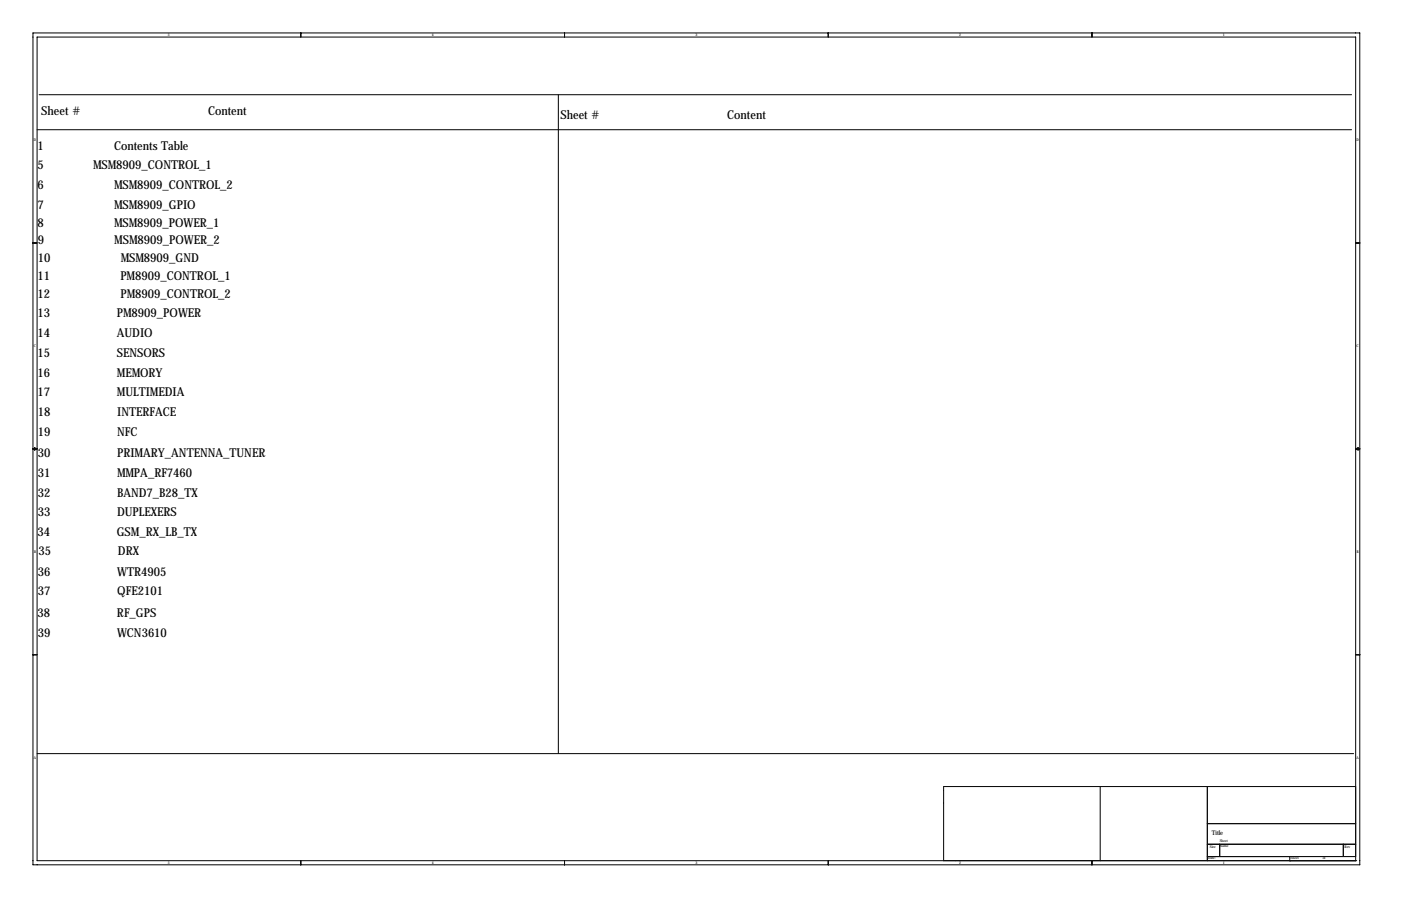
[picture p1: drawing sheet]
<svg xmlns="http://www.w3.org/2000/svg" width="864mm" height="559mm" viewBox="0 0 864 559" stroke-linecap="round" stroke-linejoin="round" font-family="sans-serif">
<defs><g id="words">
<g font-size="7.6">
<text x="25" y="71">Sheet #</text>
<text x="128" y="71">Content</text>
<text x="345" y="74">Sheet #</text>
<text x="448" y="74">Content</text>
<text x="23" y="92">1</text>
<text x="70" y="92">Contents Table</text>
<text x="23" y="104">5</text>
<text x="57" y="104">MSM8909_CONTROL_1</text>
<text x="23" y="117">6</text>
<text x="70" y="117">MSM8909_CONTROL_2</text>
<text x="23" y="129">7</text>
<text x="70" y="129">MSM8909_GPIO</text>
<text x="23" y="140">8</text>
<text x="70" y="140">MSM8909_POWER_1</text>
<text x="23" y="151">9</text>
<text x="70" y="151">MSM8909_POWER_2</text>
<text x="23" y="162">10</text>
<text x="74" y="162">MSM8909_GND</text>
<text x="23" y="173">11</text>
<text x="74" y="173">PM8909_CONTROL_1</text>
<text x="23" y="184">12</text>
<text x="74" y="184">PM8909_CONTROL_2</text>
<text x="23" y="196">13</text>
<text x="72" y="196">PM8909_POWER</text>
<text x="23" y="208">14</text>
<text x="72" y="208">AUDIO</text>
<text x="23" y="220">15</text>
<text x="72" y="220">SENSORS</text>
<text x="23" y="232">16</text>
<text x="72" y="232">MEMORY</text>
<text x="23" y="244">17</text>
<text x="72" y="244">MULTIMEDIA</text>
<text x="23" y="257">18</text>
<text x="72" y="257">INTERFACE</text>
<text x="23" y="269">19</text>
<text x="72" y="269">NFC</text>
<text x="23" y="282">30</text>
<text x="72" y="282">PRIMARY_ANTENNA_TUNER</text>
<text x="23" y="294">31</text>
<text x="72" y="294">MMPA_RF7460</text>
<text x="23" y="307">32</text>
<text x="72" y="307">BAND7_B28_TX</text>
<text x="23" y="319">33</text>
<text x="72" y="319">DUPLEXERS</text>
<text x="23" y="330">34</text>
<text x="72" y="330">GSM_RX_LB_TX</text>
<text x="24" y="343">35</text>
<text x="73" y="343">DRX</text>
<text x="23" y="355">36</text>
<text x="72" y="355">WTR4905</text>
<text x="23" y="367">37</text>
<text x="72" y="367">QFE2101</text>
<text x="23" y="381">38</text>
<text x="72" y="381">RF_GPS</text>
<text x="23" y="393">39</text>
<text x="72" y="393">WCN3610</text>
</g>
<text font-size="4" x="747" y="515">Title</text>
<g font-size="2.3">
<text x="104" y="22">5</text>
<text x="266" y="22">4</text>
<text x="429" y="22">3</text>
<text x="591" y="22">2</text>
<text x="754" y="22">1</text>
<text x="21" y="87">D</text>
<text x="836" y="87">D</text>
<text x="21" y="214">C</text>
<text x="836" y="214">C</text>
<text x="21" y="341">B</text>
<text x="836" y="341">B</text>
<text x="21" y="468">A</text>
<text x="836" y="468">A</text>
<text x="752" y="520">Sheet</text>
<text x="746" y="523">Size</text>
<text x="752" y="522">Name</text>
<text x="829" y="523">Rev</text>
<text x="104" y="533">5</text>
<text x="266" y="533">4</text>
<text x="429" y="533">3</text>
<text x="591" y="533">2</text>
<text x="745" y="530">Date:</text>
<text x="754" y="533">1</text>
<text x="796" y="530">Sheet</text>
<text x="815" y="530">of</text>
</g>
</g></defs>
<g fill="none" stroke="#000" stroke-width=".62">
<path d="M20 20h818v513h-818zM23 23h813v508h-813zM185 20v3M348 20v3M511 20v3M673 20v3M24 58h809M344 58v407M23 80h810M20 150h3M836 150h2M20 277h3"/>
<path d="M21 276l2 1-2 1zM836 277h2M836 277l1-1v2zM20 404h3M836 404h2M23 465h811M678 485v46M744 485v46M836 485h-254v46M744 508h92M185 531v2M348 531v2"/>
<path d="M511 531v2M673 531v2M744 521h92M744 528h92M752 521v7M795 531h.1M795 528v3M828 521v7M836 531h.1"/>
</g>
<use href="#words"/>
</svg>
